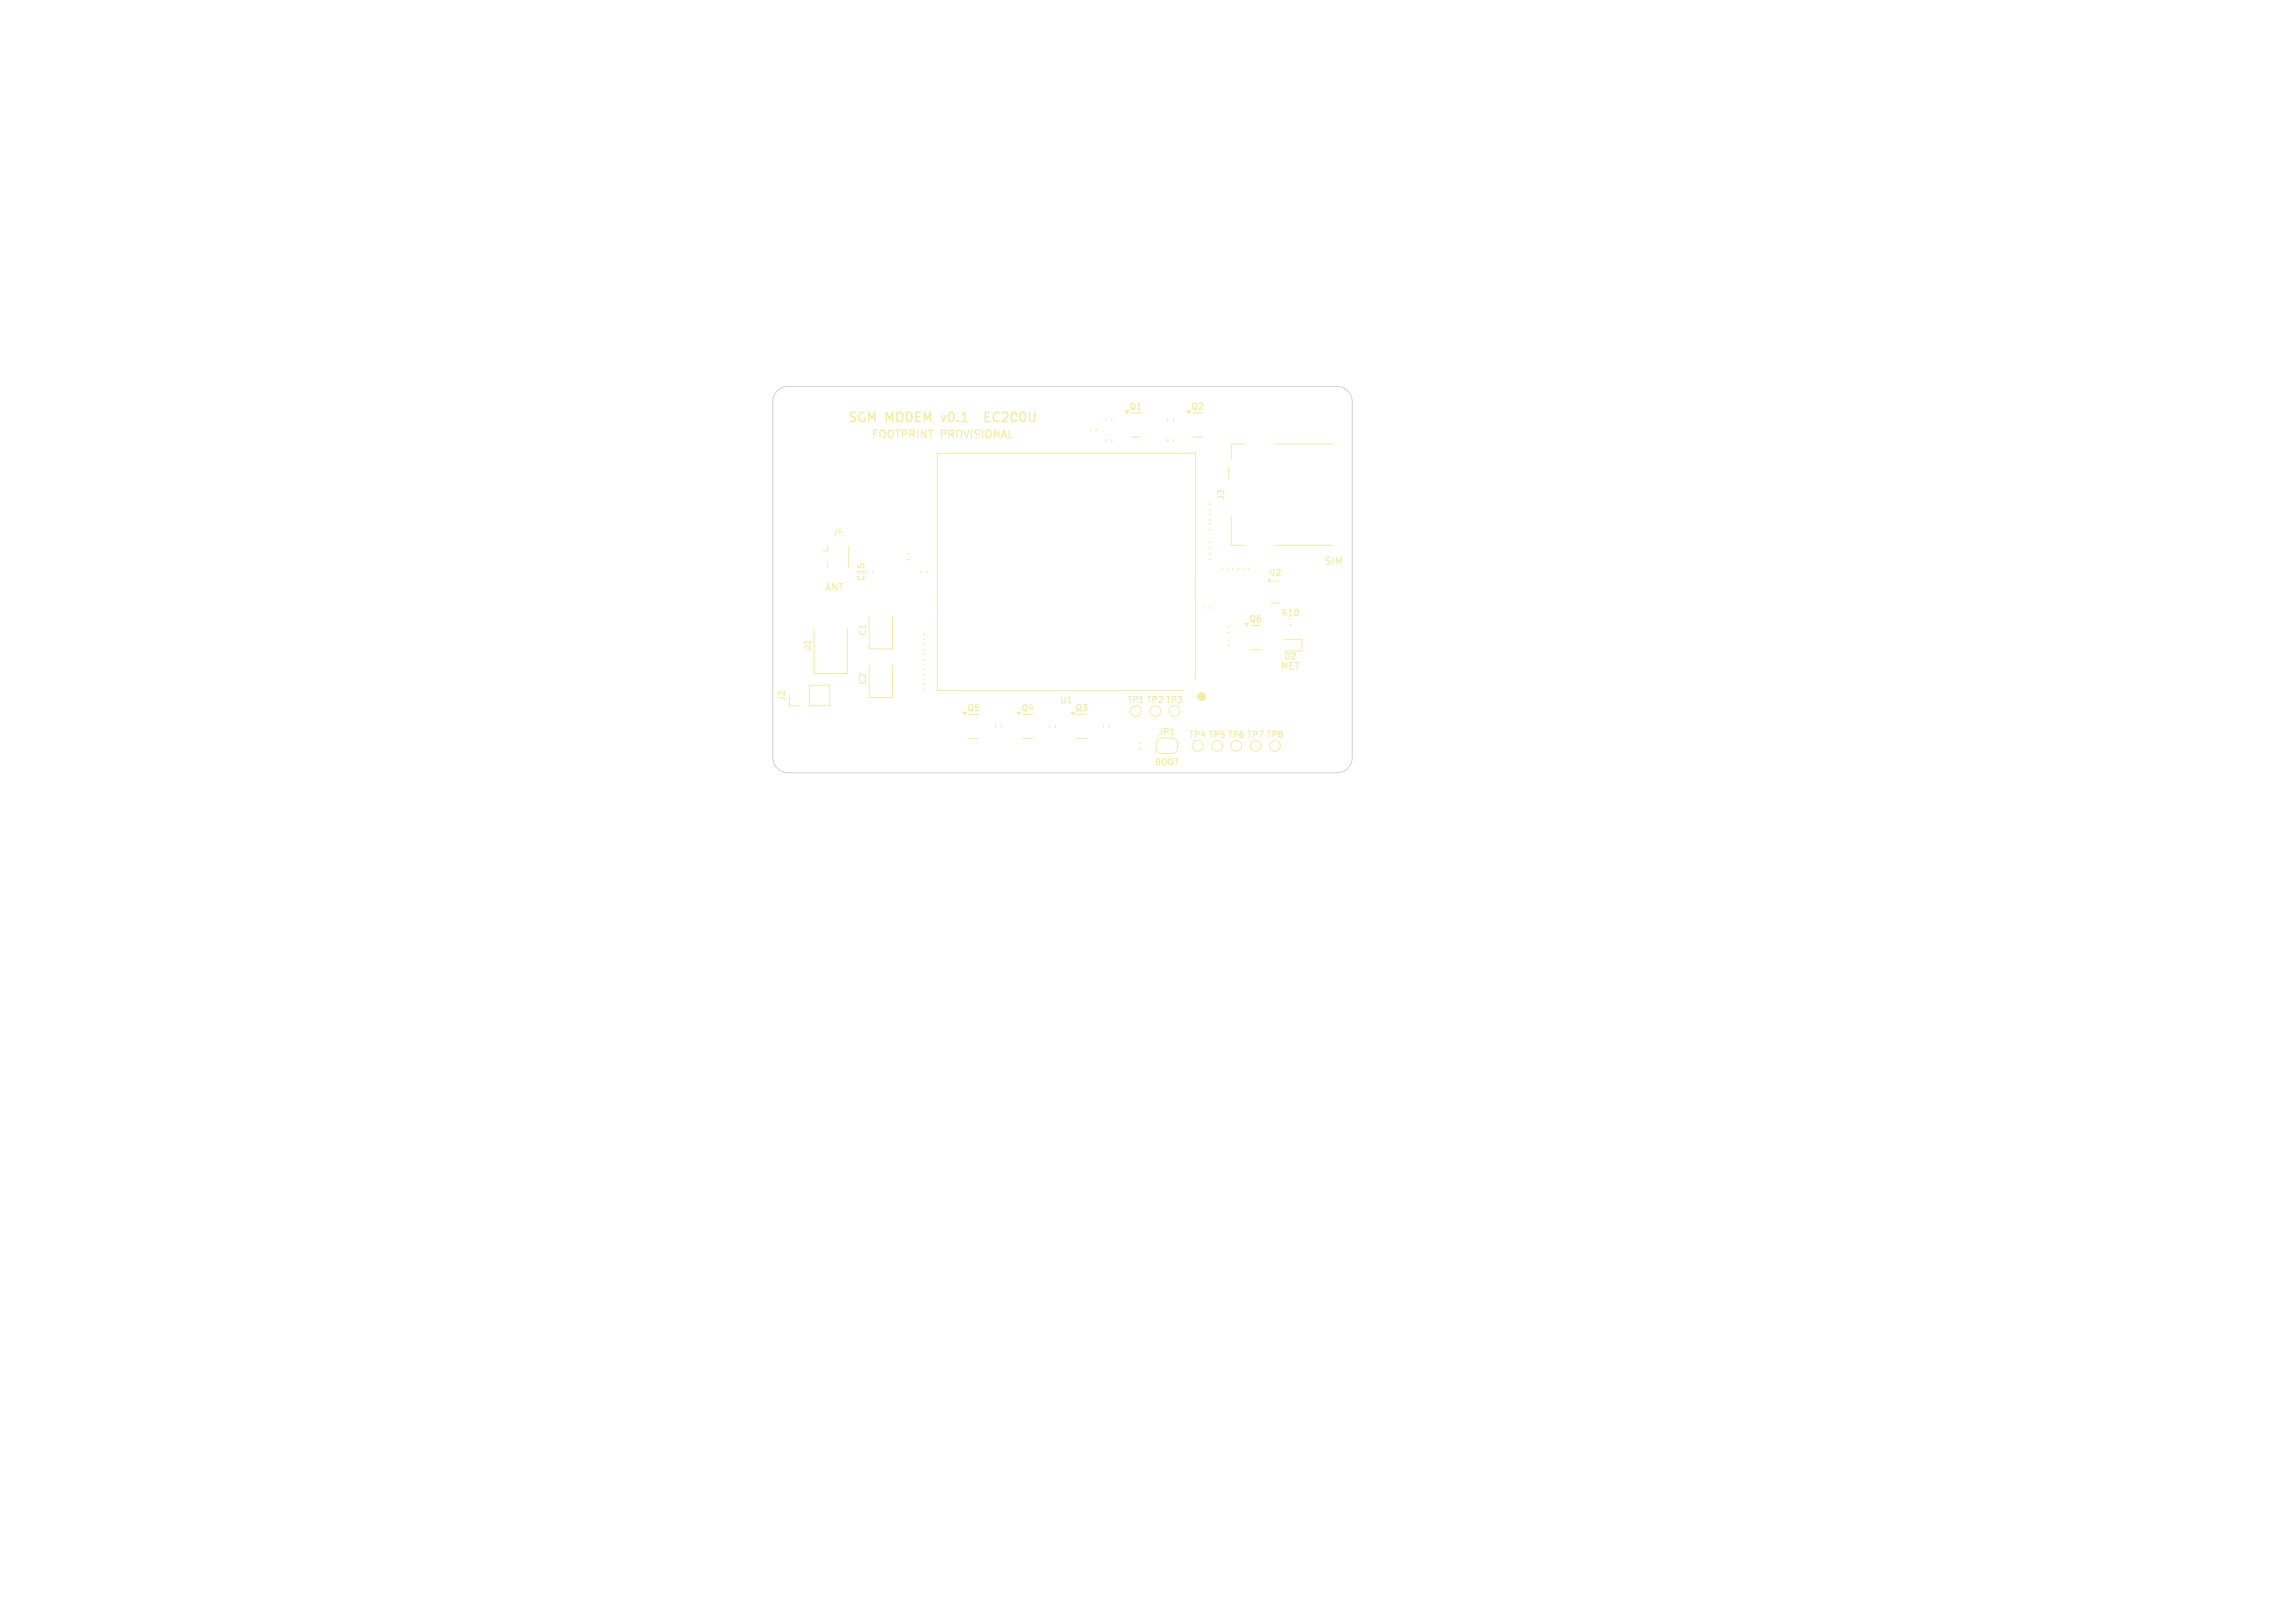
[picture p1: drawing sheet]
<svg xmlns="http://www.w3.org/2000/svg" width="297mm" height="210mm" viewBox="0 0 297 210" stroke-linecap="round" stroke-linejoin="round" font-family="sans-serif">
<defs><g id="words">
<g font-size="1.7" fill="#fff">
<text x="109.7" y="54.9">SGM MODEM v0.1</text>
<text x="128.3" y="54.9">EC200U</text>
</g>
<text font-size="1.4" fill="#fff" x="112.7" y="56.9">FOOTPRINT PROVISIONAL</text>
<g font-size="1.3" fill="#f2eda1">
<text x="106.7" y="76.7">ANT</text>
<text x="171.3" y="73.3">SIM</text>
</g>
<text font-size="1.3" fill="#fff" x="165.7" y="86.9">NET</text>
<g font-size="1.1" fill="#f2eda1">
<text x="146.1" y="53.2">Q1</text>
<text x="154.1" y="53.2">Q2</text>
<text x="158.6" y="64.8" transform="rotate(-90 158.6 64.8)">J3</text>
<text x="112" y="75.3" transform="rotate(-90 112 75.3)">C15</text>
<text x="161.6" y="80.7">Q6</text>
<text x="112.2" y="88.7" transform="rotate(-90 112.2 88.7)">C2</text>
<text x="166.1" y="85.5">D2</text>
<text x="101.8" y="90.8" transform="rotate(-90 101.8 90.8)">J2</text>
<text x="125.1" y="92.2">Q5</text>
<text x="132.1" y="92.2">Q4</text>
<text x="137.1" y="91.2">U1</text>
<text x="139.1" y="92.2">Q3</text>
<text x="145.8" y="91.1">TP1 TP2 TP3</text>
<text x="149.8" y="95.3">JP1</text>
<text x="153.8" y="95.6">TP4 TP5 TP6 TP7 TP8</text>
<text x="149.4" y="99.2">BOOT</text>
</g>
<g font-size="1.1" fill="#fff">
<text x="107.7" y="69.4">J4</text>
<text x="164.1" y="74.7">U2</text>
<text x="112.2" y="82.4" transform="rotate(-90 112.2 82.4)">C1</text>
<text x="165.7" y="79.9">R10</text>
<text x="105.1" y="84.4" transform="rotate(-90 105.1 84.4)">D1</text>
</g>
</g></defs>
<path d="M127.5 53.9h.4M128.1 53.3h-.6v1.2h.6" fill="none" stroke="#f2eda1" stroke-width=".18"/>
<g fill="none" stroke="#f2eda1" stroke-width=".13">
<path d="M141.1 55.5v.2M141.9 55.5v.2M143.1 54.1v.4M143.1 56.8v.4M143.9 54.1v.4M143.9 56.8v.4M146.3 56.6h1.3M151.1 54.1v.4M151.1 56.8v.4M151.9 54.1v.4M151.9 56.8v.4M154.3 56.6h1.3"/>
<path d="M161.1 57.4h-1.8v1.9M165 57.4h7.5M107.1 70.7v.6h-.6M107.1 72.8v.6M109.8 70.7v2.7M112.5 79.7v4.3h3v-4.3M113 73.9v.2M117.4 71.7h.4M117.4 72.4h.4M119.2 73.9v.2M120 73.9v.2M155.8 78.5v.2"/>
<path d="M156.4 65.2h.4M156.4 66h.4M156.4 66.5h.4M156.4 67.3h.4M156.4 70.1h.4M156.4 70.9h.4M156.4 67.8h.4M156.4 68.6h.4M156.5 71.6h.2M156.5 72.4h.2M156.6 78.5v.2M158.2 73.5v.2"/>
<path d="M159 73.5v.2M159 60.6v1.2M159.3 67v3.6h1.8M159.5 73.5v.2M160.3 73.5v.2M160.8 73.5v.2M161.6 73.5v.2M164.5 78h1M164.7 75.2h.8M165 70.6h7.5M102.2 90v1.3h1.3M104.8 88.7h2.6v2.6h-2.6z"/>
<path d="M105.4 81.4v5.8h4.3v-5.8M112.5 86.1v4.2h3v-4.2M119.5 82.8h.2M119.5 88.5h.2M119.5 89.3h.2M119.5 84.1h.2M119.5 82h.2M119.5 84.6h.2M119.5 85.4h.2M119.5 85.9h.2M119.5 86.7h.2M119.5 87.2h.2"/>
<path d="M119.5 88h.2M119.5 83.3h.2M125.4 95.6h1.2M128.8 93.8v.4M129.6 93.8v.4M132.4 95.6h1.2M135.8 93.8v.4M136.6 93.8v.4M139.3 95.6h1.3M142.8 93.8v.4M143.6 93.8v.4M147.3 96.1h.4"/>
<path d="M147.3 96.9h.4M150.3 95.5l-.5 .2a1.22 1.22 0 0 0-.2 1.1l.1 .4 .4 .3h1.7l.4-.2a1.22 1.22 0 0 0 .2-1.1l-.2-.5-.5-.2M151.5 95.1h.4M154.7 87.8v-29.1h-33.4v30.7h31.9M158.8 81.1h.4M158.8 81.9h.4M158.8 82.8h.4M158.8 83.6h.4M161.9 84.1h1.3M166.2 82.8h2.3v1.4h-2.3M166.8 80.9h.4"/>
<circle cx="147" cy="92" r=".7"/>
<circle cx="149.5" cy="92" r=".7"/>
<circle cx="152" cy="92" r=".7"/>
<circle cx="155" cy="96.5" r=".7"/>
<circle cx="157.5" cy="96.5" r=".7"/>
<circle cx="160" cy="96.5" r=".7"/>
<circle cx="162.5" cy="96.5" r=".7"/>
<circle cx="165" cy="96.5" r=".7"/>
</g>
<g fill="#f2eda1" stroke="#f2eda1" stroke-width=".13">
<path d="M164.4 74.9v.3h-.3z"/>
<path d="M145.6 53.2h.5l-.3 .3z"/>
<path d="M161.1 80.7h.5l-.3 .3z"/>
<path d="M131.6 92.2h.5l-.3 .3z"/>
<path d="M138.6 92.2h.5l-.3 .3z"/>
<path d="M153.6 53.2h.5l-.3 .3z"/>
<path d="M124.6 92.2h.5l-.3 .3z"/>
<circle cx="155.5" cy="90.2" r=".5"/>
</g>
<g fill="#fff" stroke="#fff" stroke-width=".13">
<circle cx="112.4" cy="83" r=".12"/>
<circle cx="118.4" cy="82.4" r=".13"/>
<circle cx="123.2" cy="83.7" r=".13"/>
<circle cx="162.5" cy="96.5" r=".12"/>
<circle cx="121.6" cy="85.2" r=".13"/>
<circle cx="118.4" cy="87.6" r=".12"/>
<circle cx="118.4" cy="86.3" r=".12"/>
<circle cx="118.4" cy="83.7" r=".13"/>
<circle cx="118.4" cy="88.9" r=".12"/>
<circle cx="121.7" cy="82.5" r=".12"/>
<circle cx="114" cy="91" r=".12"/>
<circle cx="107.5" cy="87.4" r=".12"/>
<circle cx="118.4" cy="85" r=".12"/>
<circle cx="121.7" cy="83.9" r=".13"/>
<circle cx="165.7" cy="80.5" r=".12"/>
<circle cx="145.9" cy="89.7" r=".12"/>
<circle cx="116.6" cy="91.6" r=".12"/>
<circle cx="131.6" cy="84.1" r=".12"/>
<circle cx="139.1" cy="64.1" r=".12"/>
<circle cx="121.6" cy="59.1" r=".12"/>
<circle cx="114" cy="78.3" r=".12"/>
<circle cx="139.1" cy="96.6" r=".12"/>
<circle cx="101.6" cy="79.1" r=".12"/>
<circle cx="120.8" cy="86.3" r=".12"/>
<circle cx="139.1" cy="71.6" r=".12"/>
<circle cx="156.6" cy="84.1" r=".13"/>
<circle cx="132.6" cy="75.8" r=".12"/>
<circle cx="173.8" cy="61.1" r=".13"/>
<circle cx="151.5" cy="55.7" r=".12"/>
<circle cx="136.6" cy="61.6" r=".12"/>
<circle cx="104.1" cy="59.1" r=".13"/>
<circle cx="169.1" cy="79.1" r=".12"/>
<circle cx="140.1" cy="89.6" r=".12"/>
<circle cx="126.6" cy="84.1" r=".12"/>
<circle cx="109.1" cy="61.6" r=".13"/>
<circle cx="136.6" cy="84.1" r=".12"/>
<circle cx="169.1" cy="96.6" r=".12"/>
<circle cx="111.6" cy="51.6" r=".13"/>
<circle cx="147" cy="80.6" r=".12"/>
<circle cx="104.1" cy="81.6" r=".13"/>
<circle cx="116.6" cy="51.6" r=".13"/>
<circle cx="166.6" cy="61.6" r=".13"/>
<circle cx="136.6" cy="96.6" r=".12"/>
<circle cx="171.6" cy="69.1" r=".13"/>
<circle cx="158.6" cy="72.4" r=".12"/>
<circle cx="142.2" cy="80.6" r=".12"/>
<circle cx="112.6" cy="72.8" r=".12"/>
<circle cx="126.6" cy="79.1" r=".12"/>
<circle cx="166.6" cy="91.6" r=".13"/>
<circle cx="104.1" cy="94.1" r=".13"/>
<circle cx="161.4" cy="71.2" r=".12"/>
<circle cx="106.6" cy="61.6" r=".12"/>
<circle cx="119.1" cy="61.6" r=".12"/>
<circle cx="161.6" cy="86.6" r=".12"/>
<circle cx="114.1" cy="81.6" r=".13"/>
<circle cx="153.2" cy="56.8" r=".12"/>
<circle cx="116.6" cy="64.1" r=".12"/>
<circle cx="142.2" cy="78.2" r=".12"/>
<circle cx="169.1" cy="71.6" r=".12"/>
<circle cx="163.6" cy="71.3" r=".13"/>
<circle cx="144.6" cy="78.2" r=".12"/>
<circle cx="169.1" cy="94.1" r=".13"/>
<circle cx="104.1" cy="91.6" r=".13"/>
<circle cx="161.6" cy="91.6" r=".12"/>
<circle cx="126.6" cy="96.6" r=".12"/>
<circle cx="139.8" cy="80.6" r=".12"/>
<circle cx="169.1" cy="66.6" r=".12"/>
<circle cx="116.6" cy="76.6" r=".12"/>
<circle cx="146.6" cy="51.6" r=".13"/>
<circle cx="166.6" cy="96.6" r=".13"/>
<circle cx="160.3" cy="83.2" r=".13"/>
<circle cx="131.6" cy="56.6" r=".12"/>
<circle cx="119.1" cy="69.1" r=".12"/>
<circle cx="121.1" cy="73.3" r=".12"/>
<circle cx="121.1" cy="76.1" r=".12"/>
<circle cx="116.6" cy="81.6" r=".12"/>
<circle cx="121.1" cy="77.5" r=".13"/>
<circle cx="154.1" cy="51.6" r=".13"/>
<circle cx="107.5" cy="79.7" r=".12"/>
<circle cx="154.9" cy="77.5" r=".13"/>
<circle cx="109.1" cy="54.1" r=".13"/>
<circle cx="139.1" cy="56.6" r=".12"/>
<circle cx="156.6" cy="91.6" r=".12"/>
<circle cx="104.1" cy="66.6" r=".13"/>
<circle cx="116.6" cy="59.1" r=".12"/>
<circle cx="151.6" cy="51.6" r=".13"/>
<circle cx="101.6" cy="96.6" r=".12"/>
<circle cx="101.6" cy="89.1" r=".13"/>
<circle cx="143.5" cy="55.7" r=".12"/>
<circle cx="144.6" cy="80.6" r=".12"/>
<circle cx="135" cy="78.2" r=".12"/>
<circle cx="104.1" cy="71.6" r=".13"/>
<circle cx="116.6" cy="69.1" r=".12"/>
<circle cx="119.6" cy="72.8" r=".12"/>
<circle cx="144.1" cy="71.6" r=".12"/>
<circle cx="104.1" cy="61.6" r=".13"/>
<circle cx="106.6" cy="54.1" r=".12"/>
<circle cx="171.6" cy="56.6" r=".13"/>
<circle cx="171.6" cy="64.1" r=".13"/>
<circle cx="141.6" cy="71.6" r=".12"/>
<circle cx="137.4" cy="75.8" r=".12"/>
<circle cx="109.1" cy="51.6" r=".13"/>
<circle cx="120.8" cy="83.7" r=".13"/>
<circle cx="171.6" cy="89.1" r=".13"/>
<circle cx="137.4" cy="80.6" r=".12"/>
<circle cx="164.1" cy="61.6" r=".12"/>
<circle cx="120.8" cy="85" r=".12"/>
<circle cx="141.5" cy="54.4" r=".13"/>
<circle cx="111.6" cy="76.6" r=".12"/>
<circle cx="161.6" cy="54.1" r=".13"/>
<circle cx="141.6" cy="51.6" r=".13"/>
<circle cx="119.1" cy="91.6" r=".12"/>
<circle cx="166.6" cy="51.6" r=".13"/>
<circle cx="164.1" cy="86.6" r=".12"/>
<circle cx="130.1" cy="58.3" r=".12"/>
<circle cx="159.1" cy="54.1" r=".12"/>
<circle cx="136.6" cy="56.6" r=".12"/>
<circle cx="126.6" cy="61.6" r=".12"/>
<circle cx="156.2" cy="77.4" r=".12"/>
<circle cx="101.6" cy="69.1" r=".12"/>
<circle cx="146.6" cy="64.1" r=".12"/>
<circle cx="129.1" cy="84.1" r=".12"/>
<circle cx="156.6" cy="86.6" r=".12"/>
<circle cx="163.6" cy="76.6" r=".12"/>
<circle cx="120.8" cy="88.9" r=".12"/>
<circle cx="161.6" cy="51.6" r=".13"/>
<circle cx="126.6" cy="54.1" r=".12"/>
<circle cx="169.1" cy="84.1" r=".12"/>
<circle cx="106.6" cy="59.1" r=".12"/>
<circle cx="164.1" cy="54.1" r=".12"/>
<circle cx="173.8" cy="66.8" r=".13"/>
<circle cx="116.6" cy="61.6" r=".12"/>
<circle cx="119.1" cy="59.1" r=".12"/>
<circle cx="116.6" cy="89.1" r=".13"/>
<circle cx="159.1" cy="89.1" r=".12"/>
<circle cx="161.2" cy="72.4" r=".12"/>
<circle cx="157.8" cy="72" r=".13"/>
<circle cx="132.6" cy="83" r=".13"/>
<circle cx="145.2" cy="56.8" r=".12"/>
<circle cx="159.1" cy="91.6" r=".12"/>
<circle cx="141.6" cy="96.6" r=".12"/>
<circle cx="159.1" cy="56.6" r=".12"/>
<circle cx="171.6" cy="74.1" r=".13"/>
<circle cx="151.6" cy="94.1" r=".13"/>
<circle cx="169.1" cy="69.1" r=".12"/>
<circle cx="116.6" cy="66.6" r=".12"/>
<circle cx="166.6" cy="94.1" r=".13"/>
<circle cx="136.6" cy="71.6" r=".12"/>
<circle cx="164.1" cy="59.1" r=".12"/>
<circle cx="134.1" cy="84.1" r=".12"/>
<circle cx="149.1" cy="51.6" r=".13"/>
<circle cx="130.2" cy="80.6" r=".12"/>
<circle cx="169.1" cy="59.1" r=".12"/>
<circle cx="163.6" cy="56.7" r=".13"/>
<circle cx="159.1" cy="86.6" r=".12"/>
<circle cx="129.1" cy="71.6" r=".12"/>
<circle cx="171.6" cy="59.1" r=".13"/>
<circle cx="169.1" cy="51.6" r=".13"/>
<circle cx="121.1" cy="70.5" r=".12"/>
<circle cx="101.6" cy="91.6" r=".12"/>
<circle cx="101.6" cy="66.6" r=".12"/>
<circle cx="171.6" cy="79.1" r=".13"/>
<circle cx="156.6" cy="94.1" r=".13"/>
<circle cx="144.1" cy="64.1" r=".12"/>
<circle cx="119.1" cy="76.6" r=".12"/>
<circle cx="144.1" cy="61.6" r=".12"/>
<circle cx="164.1" cy="79.1" r=".12"/>
<circle cx="126.6" cy="69.1" r=".12"/>
<circle cx="147" cy="78.2" r=".12"/>
<circle cx="146.6" cy="71.6" r=".12"/>
<circle cx="139.8" cy="78.2" r=".12"/>
<circle cx="171.6" cy="54.1" r=".13"/>
<circle cx="172.8" cy="56.9" r=".12"/>
<circle cx="136.6" cy="51.6" r=".13"/>
<circle cx="132.6" cy="78.2" r=".12"/>
<circle cx="101.6" cy="74.1" r=".12"/>
<circle cx="169.1" cy="86.6" r=".12"/>
<circle cx="172.8" cy="71.1" r=".12"/>
<circle cx="169.1" cy="54.1" r=".12"/>
<circle cx="135" cy="80.6" r=".12"/>
<circle cx="119.1" cy="64.1" r=".12"/>
<circle cx="124.1" cy="59.1" r=".12"/>
<circle cx="114.1" cy="51.6" r=".13"/>
<circle cx="114.1" cy="61.6" r=".13"/>
<circle cx="171.6" cy="71.6" r=".13"/>
<circle cx="132.6" cy="80.6" r=".12"/>
<circle cx="156.6" cy="89.1" r=".13"/>
<circle cx="161.6" cy="59.1" r=".13"/>
<circle cx="134.1" cy="96.6" r=".12"/>
<circle cx="166.6" cy="64.1" r=".13"/>
<circle cx="104.1" cy="79.1" r=".13"/>
<circle cx="104.1" cy="56.6" r=".13"/>
<circle cx="126.6" cy="66.6" r=".12"/>
<circle cx="159.1" cy="94.1" r=".12"/>
<circle cx="121.6" cy="91.6" r=".12"/>
<circle cx="109" cy="75" r=".12"/>
<circle cx="104.1" cy="69.1" r=".13"/>
<circle cx="144.1" cy="51.6" r=".13"/>
<circle cx="111.6" cy="59.1" r=".12"/>
<circle cx="109.1" cy="59.1" r=".13"/>
<circle cx="144.6" cy="75.8" r=".12"/>
<circle cx="137.4" cy="83" r=".13"/>
<circle cx="111.6" cy="61.6" r=".12"/>
<circle cx="129.1" cy="51.6" r=".13"/>
<circle cx="169.1" cy="61.6" r=".12"/>
<circle cx="130.2" cy="75.8" r=".12"/>
<circle cx="126.6" cy="74.1" r=".12"/>
<circle cx="120.1" cy="83.2" r=".13"/>
<circle cx="169.1" cy="81.6" r=".12"/>
<circle cx="164.1" cy="64.1" r=".12"/>
<circle cx="161.6" cy="89.1" r=".13"/>
<circle cx="101.6" cy="56.6" r=".12"/>
<circle cx="171.6" cy="86.6" r=".13"/>
<circle cx="130.2" cy="83" r=".13"/>
<circle cx="142.2" cy="75.8" r=".13"/>
<circle cx="166.6" cy="89.1" r=".13"/>
<circle cx="135" cy="83" r=".13"/>
<circle cx="124.1" cy="51.6" r=".13"/>
<circle cx="147" cy="75.8" r=".12"/>
<circle cx="101.6" cy="86.6" r=".12"/>
<circle cx="129.1" cy="61.6" r=".12"/>
<circle cx="135" cy="75.8" r=".12"/>
<circle cx="121.1" cy="74.7" r=".12"/>
<circle cx="104.1" cy="74.1" r=".13"/>
<circle cx="159.9" cy="72.4" r=".13"/>
<circle cx="101.6" cy="81.6" r=".12"/>
<circle cx="171.6" cy="76.6" r=".13"/>
<circle cx="131.6" cy="96.6" r=".12"/>
<circle cx="131.6" cy="61.6" r=".12"/>
<circle cx="124.1" cy="96.6" r=".12"/>
<circle cx="111.6" cy="86.6" r=".12"/>
<circle cx="119.1" cy="66.6" r=".12"/>
<circle cx="139.1" cy="51.6" r=".13"/>
<circle cx="160.7" cy="84.3" r=".12"/>
<circle cx="126.6" cy="64.1" r=".12"/>
<circle cx="171.6" cy="91.6" r=".13"/>
<circle cx="120.8" cy="87.6" r=".12"/>
<circle cx="146.6" cy="61.6" r=".12"/>
<circle cx="165" cy="96.5" r=".12"/>
<circle cx="116.6" cy="79.1" r=".12"/>
<circle cx="164.1" cy="94.1" r=".13"/>
<circle cx="141.6" cy="64.1" r=".12"/>
<circle cx="131.6" cy="71.6" r=".12"/>
<circle cx="111.6" cy="79.1" r=".12"/>
<circle cx="106.6" cy="91.6" r=".12"/>
<circle cx="111.6" cy="84.1" r=".12"/>
<circle cx="166.6" cy="54.1" r=".13"/>
<circle cx="114.1" cy="76.6" r=".13"/>
<circle cx="169.1" cy="56.6" r=".12"/>
<circle cx="119.1" cy="79.1" r=".12"/>
<circle cx="126.6" cy="76.6" r=".12"/>
<circle cx="126.6" cy="81.6" r=".12"/>
<circle cx="101.6" cy="76.6" r=".12"/>
<circle cx="116.6" cy="86.6" r=".12"/>
<circle cx="121" cy="81.9" r=".12"/>
<circle cx="169.1" cy="76.6" r=".12"/>
<circle cx="136.6" cy="54.1" r=".12"/>
<circle cx="137.4" cy="78.2" r=".12"/>
<circle cx="136.6" cy="64.1" r=".12"/>
<circle cx="171.6" cy="66.6" r=".13"/>
<circle cx="159.1" cy="51.6" r=".13"/>
<circle cx="111.6" cy="56.6" r=".12"/>
<circle cx="164.1" cy="91.6" r=".12"/>
<circle cx="161.4" cy="56.8" r=".12"/>
<circle cx="171.6" cy="81.6" r=".13"/>
<circle cx="106.6" cy="56.6" r=".12"/>
<circle cx="120.9" cy="67.5" r=".13"/>
<circle cx="130.2" cy="78.2" r=".12"/>
<circle cx="139.1" cy="54.1" r=".12"/>
<circle cx="104.1" cy="86.6" r=".13"/>
<circle cx="101.6" cy="61.6" r=".12"/>
<circle cx="169.1" cy="89.1" r=".13"/>
<circle cx="166.4" cy="76.6" r=".12"/>
<circle cx="101.6" cy="59.1" r=".12"/>
<circle cx="171.6" cy="94.1" r=".13"/>
<circle cx="116.6" cy="84.1" r=".12"/>
<circle cx="134.1" cy="61.6" r=".12"/>
<circle cx="131.6" cy="64.1" r=".12"/>
<circle cx="166.6" cy="59.1" r=".13"/>
<circle cx="151.6" cy="66.6" r=".12"/>
<circle cx="101.6" cy="94.1" r=".13"/>
<circle cx="164.1" cy="89.1" r=".13"/>
<circle cx="104.1" cy="76.6" r=".13"/>
<circle cx="109.1" cy="56.6" r=".13"/>
<circle cx="169.1" cy="74.1" r=".12"/>
<circle cx="126.6" cy="71.6" r=".12"/>
<circle cx="101.6" cy="84.1" r=".12"/>
<circle cx="101.6" cy="64.1" r=".12"/>
<circle cx="111.6" cy="89.1" r=".13"/>
<circle cx="114.1" cy="59.1" r=".13"/>
<circle cx="154.9" cy="76.1" r=".12"/>
<circle cx="164.1" cy="51.6" r=".13"/>
<circle cx="151.6" cy="69.1" r=".13"/>
<circle cx="121.1" cy="79" r=".12"/>
<circle cx="166.6" cy="56.6" r=".13"/>
<circle cx="119.1" cy="51.6" r=".13"/>
<circle cx="106.6" cy="51.6" r=".13"/>
<circle cx="131.6" cy="51.6" r=".13"/>
<circle cx="106.6" cy="79.1" r=".12"/>
<circle cx="154.9" cy="74.7" r=".13"/>
<circle cx="156.6" cy="51.6" r=".13"/>
<circle cx="126.6" cy="51.6" r=".13"/>
<circle cx="139.8" cy="75.8" r=".12"/>
<circle cx="134.1" cy="51.6" r=".13"/>
<circle cx="129.1" cy="64.1" r=".12"/>
<circle cx="134.1" cy="56.6" r=".12"/>
<circle cx="134.1" cy="64.1" r=".12"/>
<circle cx="121.6" cy="51.6" r=".13"/>
<circle cx="159" cy="59.4" r=".13"/>
<circle cx="171.6" cy="61.6" r=".13"/>
<circle cx="151.6" cy="64.1" r=".13"/>
<circle cx="171.6" cy="51.6" r=".13"/>
<circle cx="169.1" cy="64.1" r=".12"/>
<circle cx="114" cy="84.6" r=".13"/>
<circle cx="106.6" cy="94.1" r=".13"/>
<circle cx="171.6" cy="84.1" r=".13"/>
<circle cx="101.6" cy="71.6" r=".12"/>
<circle cx="134.1" cy="71.6" r=".12"/>
<circle cx="129.1" cy="96.6" r=".12"/>
<circle cx="104.1" cy="64.1" r=".13"/>
<circle cx="169.1" cy="91.6" r=".12"/>
<circle cx="139.5" cy="94" r=".12"/>
<circle cx="131.8" cy="94.2" r=".12"/>
<circle cx="142.4" cy="58" r=".12"/>
<circle cx="114.1" cy="63" r=".12"/>
<circle cx="149.7" cy="83.6" r=".13"/>
<circle cx="156.9" cy="80.5" r=".12"/>
<circle cx="151.5" cy="79.8" r=".12"/>
<circle cx="160.2" cy="74.9" r=".12"/>
<circle cx="162.1" cy="75.9" r=".12"/>
<circle cx="161" cy="74.9" r=".12"/>
<circle cx="158.6" cy="70.2" r=".13"/>
<circle cx="171.5" cy="96.5" r="1.35"/>
<circle cx="103.5" cy="90" r=".5"/>
<circle cx="106" cy="90" r=".5"/>
<circle cx="103.5" cy="53.5" r="1.35"/>
<circle cx="104" cy="96.5" r=".5"/>
<circle cx="106.5" cy="96.5" r=".5"/>
<circle cx="109.1" cy="96.5" r=".5"/>
<circle cx="111.6" cy="96.5" r=".5"/>
<circle cx="114.2" cy="96.5" r=".5"/>
<circle cx="116.7" cy="96.5" r=".5"/>
<circle cx="119.2" cy="96.5" r=".5"/>
<circle cx="121.8" cy="96.5" r=".5"/>
</g>
<path d="M100.5 50.7l.7-.5 .8-.2h71a2 2 0 0 1 2 2v46a2 2 0 0 1-2 2h-71a2 2 0 0 1-2-2v-46l.2-.8z" fill="none" stroke="#d0d2cd" stroke-width=".13"/>
<use href="#words"/>
</svg>
